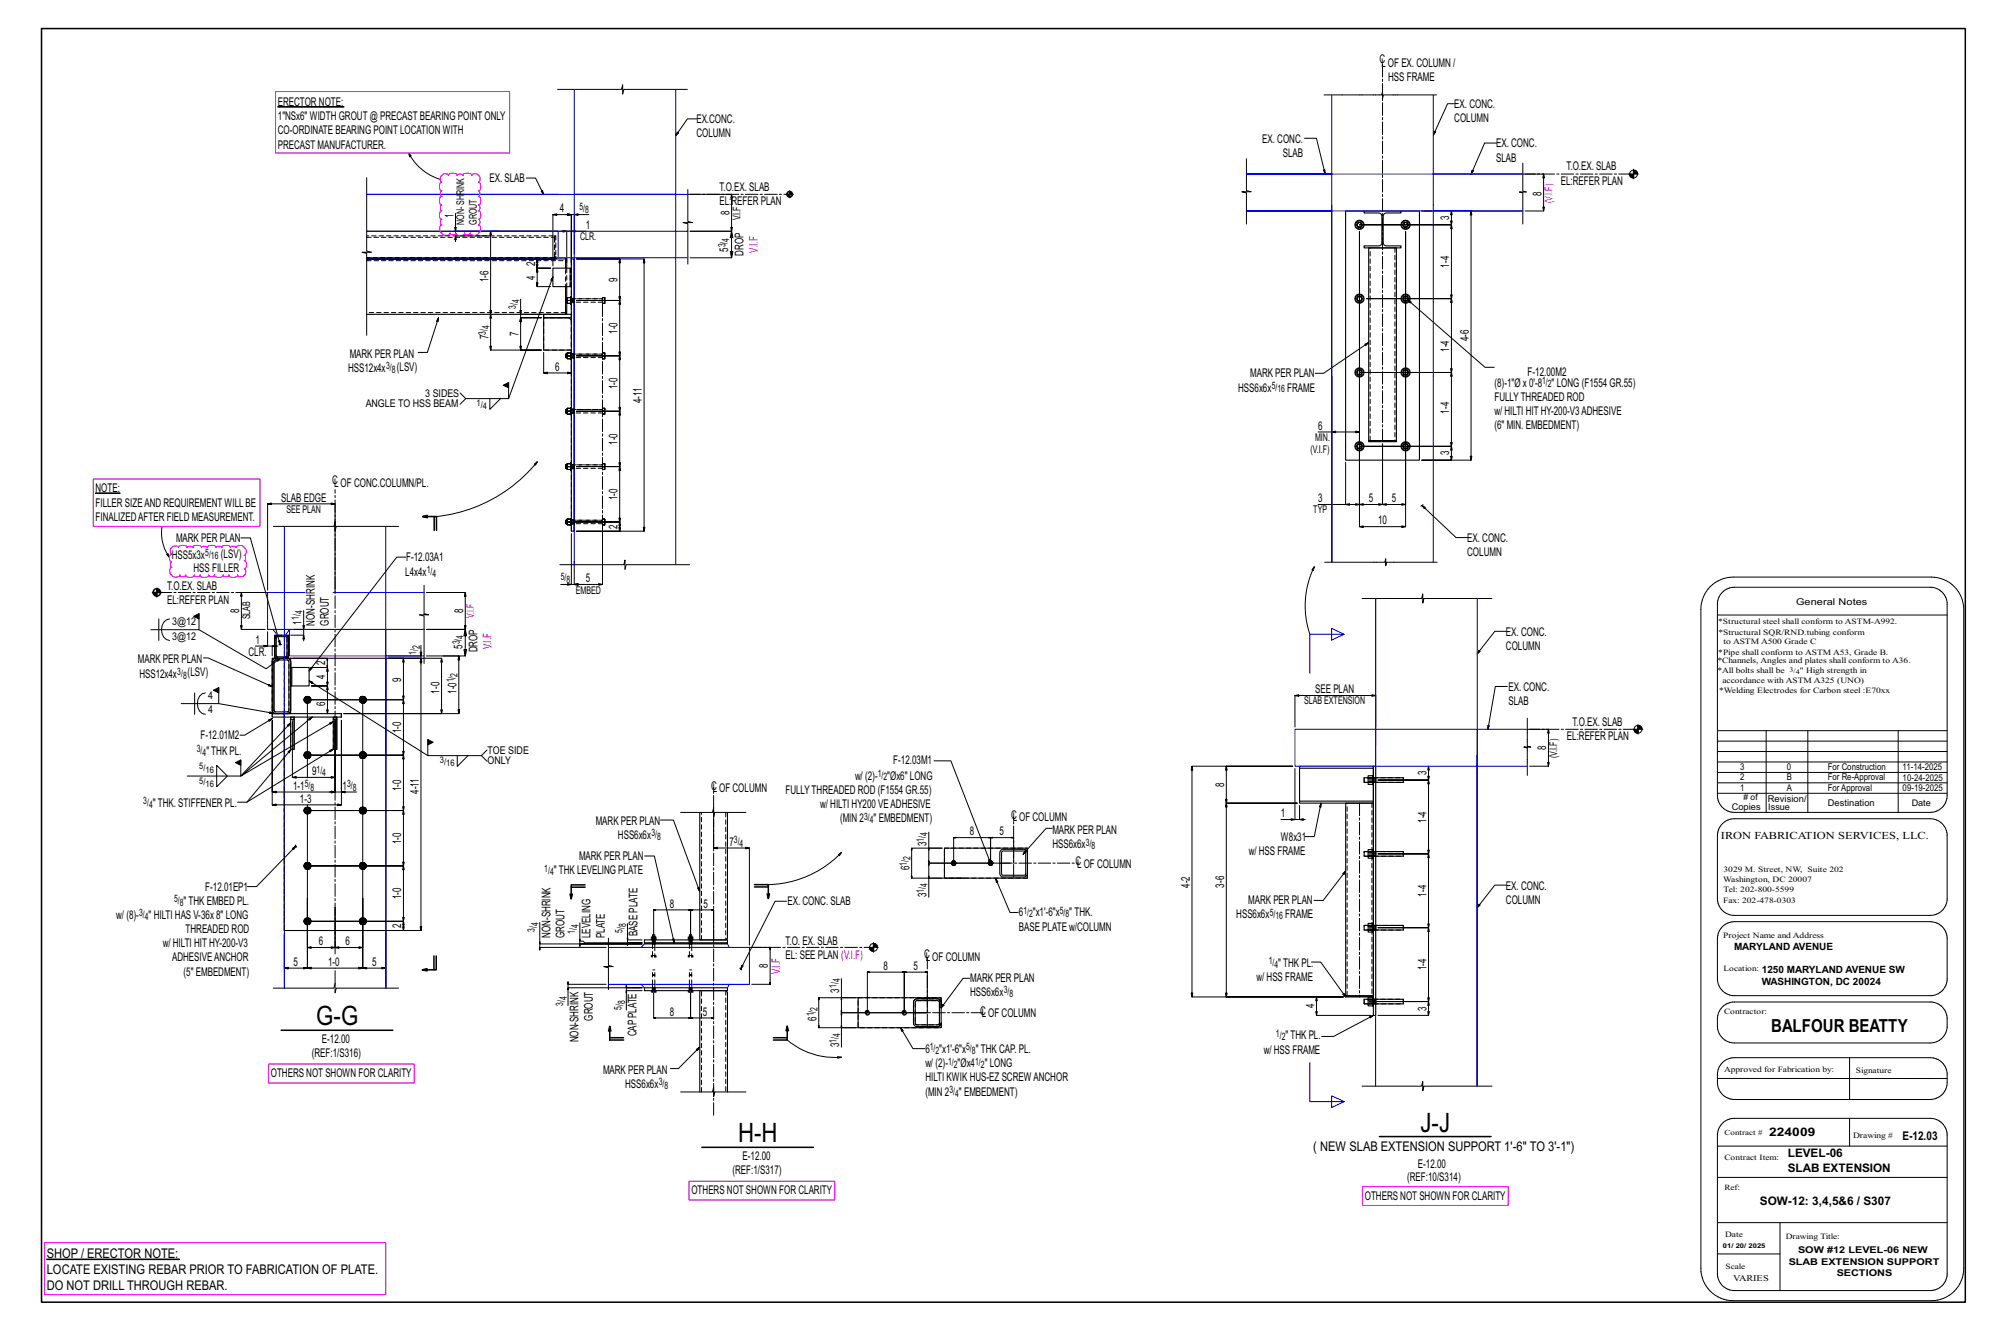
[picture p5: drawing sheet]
<svg xmlns="http://www.w3.org/2000/svg" width="914mm" height="610mm" viewBox="0 0 914 610" stroke-linecap="round" stroke-linejoin="round" font-family="sans-serif">
<defs><g id="words">
<g font-size="12.2">
<text x="145" y="470">G-G</text>
<text x="652" y="519">J-J</text>
<text x="339" y="524">H-H</text>
</g>
<text font-size="8.3" x="813" y="473">BALFOUR BEATTY</text>
<g font-size="6.1">
<text x="602" y="528">( NEW SLAB EXTENSION SUPPORT 1'-6&quot; TO 3'-1&quot;)</text>
<text x="21" y="577">SHOP / ERECTOR NOTE:</text>
<text x="21" y="584">LOCATE EXISTING REBAR PRIOR TO FABRICATION OF PLATE.</text>
<text x="21" y="592">DO NOT DRILL THROUGH REBAR.</text>
</g>
<g font-size="5.5">
<text x="633" y="29">C</text>
<text x="634" y="31">L</text>
<text x="637" y="31">OF EX. COLUMN /</text>
<text x="637" y="37">HSS FRAME</text>
<text x="127" y="49">ERECTOR NOTE:</text>
<text x="667" y="50">EX. CONC.</text>
<text x="127" y="55">1&quot;NSx6&quot; WIDTH GROUT @ PRECAST BEARING POINT ONLY</text>
<text x="320" y="57">EX.CONC.</text>
<text x="667" y="56">COLUMN</text>
<text x="127" y="62">CO-ORDINATE BEARING POINT LOCATION WITH</text>
<text x="320" y="63">COLUMN</text>
<text x="579" y="65">EX. CONC.</text>
<text x="127" y="68">PRECAST MANUFACTURER.</text>
<text x="589" y="72">SLAB</text>
<text x="686" y="68">EX. CONC.</text>
<text x="686" y="74">SLAB</text>
<text x="225" y="84">EX. SLAB</text>
<text x="719" y="78">T.O.EX. SLAB</text>
<text x="330" y="88">T.O.EX. SLAB</text>
<text x="707" y="90" transform="rotate(-90 707 90)">8</text>
<text x="716" y="85">EL:REFER PLAN</text>
<text x="330" y="94">EL:REFER PLAN</text>
<text x="208" y="100" transform="rotate(-90 208 100)">1</text>
<text x="257" y="97">4</text>
<text x="335" y="99" transform="rotate(-90 335 99)">8</text>
<text x="665" y="101" transform="rotate(-90 665 101)">3</text>
<text x="269" y="105">1</text>
<text x="334" y="116" transform="rotate(-90 334 116)">5</text>
<text x="341" y="117" transform="rotate(-90 341 117)">DROP</text>
<text x="245" y="122" transform="rotate(-90 245 122)">2</text>
<text x="665" y="123" transform="rotate(-90 665 123)">1-4</text>
<text x="224" y="129" transform="rotate(-90 224 129)">1-6</text>
<text x="245" y="128" transform="rotate(-90 245 128)">4</text>
<text x="283" y="129" transform="rotate(-90 283 129)">9</text>
<text x="224" y="156" transform="rotate(-90 224 156)">7</text>
<text x="238" y="154" transform="rotate(-90 238 154)">7</text>
<text x="283" y="153" transform="rotate(-90 283 153)">1-0</text>
<text x="665" y="161" transform="rotate(-90 665 161)">1-4</text>
<text x="674" y="157" transform="rotate(-90 674 157)">4-6</text>
<text x="160" y="164">MARK PER PLAN</text>
<text x="160" y="170">HSS12x4x</text>
<text x="182" y="170">(LSV)</text>
<text x="255" y="170">6</text>
<text x="574" y="173">MARK PER PLAN</text>
<text x="701" y="172">F-12.00M2</text>
<text x="283" y="179" transform="rotate(-90 283 179)">1-0</text>
<text x="568" y="180">HSS6x6x</text>
<text x="591" y="180">FRAME</text>
<text x="686" y="177">(8)-1&quot;Ø x 0'-8</text>
<text x="712" y="177">&quot; LONG (F1554 GR.55)</text>
<text x="295" y="185" transform="rotate(-90 295 185)">4-11</text>
<text x="686" y="184">FULLYTHREADED ROD</text>
<text x="665" y="190" transform="rotate(-90 665 190)">1-4</text>
<text x="686" y="190">w/ HILTI HIT HY-200-V3ADHESIVE</text>
<text x="605" y="197">6</text>
<text x="686" y="197">(6&quot; MIN. EMBEDMENT)</text>
<text x="283" y="204" transform="rotate(-90 283 204)">1-0</text>
<text x="665" y="209" transform="rotate(-90 665 209)">3</text>
<text x="44" y="226">NOTE:</text>
<text x="152" y="222">C</text>
<text x="153" y="224">LOF CONC.COLUMN/PL.</text>
<text x="44" y="232">FILLER SIZEAND REQUIREMENT WILLBE</text>
<text x="129" y="230">SLAB EDGE</text>
<text x="283" y="229" transform="rotate(-90 283 229)">1-0</text>
<text x="605" y="230">3</text>
<text x="628" y="230">5</text>
<text x="639" y="230">5</text>
<text x="44" y="239">FINALIZEDAFTER FIELD MEASUREMENT.</text>
<text x="283" y="243" transform="rotate(-90 283 243)">2</text>
<text x="632" y="241">10</text>
<text x="81" y="249">MARK PER PLAN</text>
<text x="673" y="249">EX. CONC.</text>
<text x="79" y="256">HSS5x3x</text>
<text x="101" y="256">(LSV)</text>
<text x="186" y="257">F-12.03A1</text>
<text x="673" y="255">COLUMN</text>
<text x="89" y="262">HSS FILLER</text>
<text x="186" y="264">L4x4x</text>
<text x="269" y="267">5</text>
<text x="77" y="271">T.O.EX. SLAB</text>
<text x="77" y="277">EL:REFER PLAN</text>
<text x="110" y="281" transform="rotate(-90 110 281)">8</text>
<text x="212" y="281" transform="rotate(-90 212 281)">8</text>
<text x="138" y="286" transform="rotate(-90 138 286)">1</text>
<text x="144" y="287" transform="rotate(-90 144 287)">NON-SHRINK</text>
<text x="151" y="287" transform="rotate(-90 151 287)">GROUT</text>
<text x="691" y="292">EX. CONC.</text>
<text x="117" y="295">1</text>
<text x="212" y="298" transform="rotate(-90 212 298)">5</text>
<text x="219" y="299" transform="rotate(-90 219 299)">DROP</text>
<text x="691" y="298">COLUMN</text>
<text x="63" y="304">MARK PER PLAN</text>
<text x="114" y="301">CLR.</text>
<text x="149" y="305" transform="rotate(-90 149 305)">2</text>
<text x="64" y="311">HSS12x4x</text>
<text x="86" y="310">(LSV)</text>
<text x="149" y="312" transform="rotate(-90 149 312)">4</text>
<text x="184" y="313" transform="rotate(-90 184 313)">9</text>
<text x="692" y="317">EX. CONC.</text>
<text x="149" y="324" transform="rotate(-90 149 324)">6</text>
<text x="202" y="318" transform="rotate(-90 202 318)">1-0</text>
<text x="210" y="318" transform="rotate(-90 210 318)">1-0</text>
<text x="603" y="318">SEE PLAN</text>
<text x="692" y="323">SLAB</text>
<text x="721" y="333">T.O.EX. SLAB</text>
<text x="92" y="339">F-12.01M2</text>
<text x="184" y="336" transform="rotate(-90 184 336)">1-0</text>
<text x="719" y="339">EL:REFER PLAN</text>
<text x="95" y="346">&quot; THK PL.</text>
<text x="709" y="344" transform="rotate(-90 709 344)">8</text>
<text x="410" y="351">F-12.03M1</text>
<text x="143" y="356">9</text>
<text x="392" y="358">w/ (2)-</text>
<text x="407" y="358">&quot;Øx6&quot; LONG</text>
<text x="654" y="356" transform="rotate(-90 654 356)">3</text>
<text x="134" y="362">1-1</text>
<text x="157" y="362">1</text>
<text x="184" y="363" transform="rotate(-90 184 363)">1-0</text>
<text x="192" y="364" transform="rotate(-90 192 364)">4-11</text>
<text x="326" y="362">CL</text>
<text x="330" y="363">OF COLUMN</text>
<text x="360" y="364">FULLYTHREADED ROD (F1554 GR.55)</text>
<text x="562" y="361" transform="rotate(-90 562 361)">8</text>
<text x="70" y="370">&quot; THK. STIFFENER PL.</text>
<text x="138" y="368">1-3</text>
<text x="376" y="371">w/ HILTI HY200 VEADHESIVE</text>
<text x="385" y="377">(MIN 2</text>
<text x="401" y="377">&quot; EMBEDMENT)</text>
<text x="464" y="376">CL</text>
<text x="468" y="377">OF COLUMN</text>
<text x="588" y="375">1</text>
<text x="654" y="377" transform="rotate(-90 654 377)">1-4</text>
<text x="273" y="378">MARK PER PLAN</text>
<text x="445" y="383">8</text>
<text x="459" y="383">5</text>
<text x="483" y="383">MARK PER PLAN</text>
<text x="184" y="387" transform="rotate(-90 184 387)">1-0</text>
<text x="284" y="385">HSS6x6x</text>
<text x="335" y="388">7</text>
<text x="425" y="388" transform="rotate(-90 425 388)">3</text>
<text x="483" y="389">HSS6x6x</text>
<text x="588" y="386">W8x31</text>
<text x="266" y="395">MARK PER PLAN</text>
<text x="573" y="392">w/ HSS FRAME</text>
<text x="254" y="401">&quot; THK LEVELING PLATE</text>
<text x="417" y="399" transform="rotate(-90 417 399)">6</text>
<text x="494" y="397">CLOF COLUMN</text>
<text x="546" y="407" transform="rotate(-90 546 407)">4-2</text>
<text x="562" y="407" transform="rotate(-90 562 407)">3-6</text>
<text x="94" y="409">F-12.01EP1</text>
<text x="184" y="413" transform="rotate(-90 184 413)">1-0</text>
<text x="425" y="412" transform="rotate(-90 425 412)">3</text>
<text x="654" y="411" transform="rotate(-90 654 411)">1-4</text>
<text x="691" y="408">EX. CONC.</text>
<text x="84" y="415">&quot; THK EMBED PL.</text>
<text x="307" y="416">8</text>
<text x="323" y="416">5</text>
<text x="361" y="415">EX. CONC. SLAB</text>
<text x="573" y="415">MARK PER PLAN</text>
<text x="691" y="415">COLUMN</text>
<text x="53" y="421">w/ (8)-</text>
<text x="68" y="421">&quot; HILTI HAS V-36x 8&quot; LONG</text>
<text x="184" y="426" transform="rotate(-90 184 426)">2</text>
<text x="467" y="420">6</text>
<text x="474" y="420">&quot;x1'-6&quot;x</text>
<text x="491" y="420">&quot; THK.</text>
<text x="567" y="421">HSS6x6x</text>
<text x="590" y="421">FRAME</text>
<text x="85" y="428">THREADED ROD</text>
<text x="252" y="430" transform="rotate(-90 252 430)">NON-SHRINK</text>
<text x="259" y="430" transform="rotate(-90 259 430)">GROUT</text>
<text x="271" y="430" transform="rotate(-90 271 430)">LEVELING</text>
<text x="278" y="430" transform="rotate(-90 278 430)">PLATE</text>
<text x="292" y="429" transform="rotate(-90 292 429)">BASE PLATE</text>
<text x="467" y="427">BASE PLATE w/COLUMN</text>
<text x="75" y="435">w/ HILTI HIT HY-200-V3</text>
<text x="146" y="434">6</text>
<text x="159" y="434">6</text>
<text x="360" y="433">T.O. EX. SLAB</text>
<text x="79" y="441">ADHESIVEANCHOR</text>
<text x="135" y="443">5</text>
<text x="151" y="443">1-0</text>
<text x="171" y="443">5</text>
<text x="360" y="440">EL: SEE PLAN (V.I.F)</text>
<text x="424" y="440">CL</text>
<text x="428" y="441">OF COLUMN</text>
<text x="586" y="444">&quot; THK PL.</text>
<text x="84" y="448">(5&quot; EMBEDMENT)</text>
<text x="352" y="444" transform="rotate(-90 352 444)">8</text>
<text x="405" y="445">8</text>
<text x="419" y="445">5</text>
<text x="654" y="445" transform="rotate(-90 654 445)">1-4</text>
<text x="385" y="455" transform="rotate(-90 385 455)">3</text>
<text x="445" y="450">MARK PER PLAN</text>
<text x="576" y="450">w/ HSS FRAME</text>
<text x="445" y="457">HSS6x6x</text>
<text x="307" y="466">8</text>
<text x="323" y="466">5</text>
<text x="450" y="465">CLOF COLUMN</text>
<text x="603" y="463" transform="rotate(-90 603 463)">4</text>
<text x="654" y="464" transform="rotate(-90 654 464)">3</text>
<text x="272" y="468" transform="rotate(-90 272 468)">GROUT</text>
<text x="375" y="468" transform="rotate(-90 375 468)">6</text>
<text x="148" y="478">E-12.00</text>
<text x="265" y="478" transform="rotate(-90 265 478)">NON-SHRINK</text>
<text x="292" y="475" transform="rotate(-90 292 475)">CAPPLATE</text>
<text x="590" y="477">&quot; THK PL.</text>
<text x="143" y="485">(REF:1/S316)</text>
<text x="385" y="480" transform="rotate(-90 385 480)">3</text>
<text x="425" y="483">6</text>
<text x="431" y="483">&quot;x1'-6&quot;x</text>
<text x="448" y="483">&quot; THK CAP. PL.</text>
<text x="580" y="483">w/ HSS FRAME</text>
<text x="425" y="490">w/ (2)-</text>
<text x="439" y="490">&quot;Øx4</text>
<text x="452" y="490">&quot; LONG</text>
<text x="124" y="494">OTHERS NOT SHOWN FOR CLARITY</text>
<text x="277" y="493">MARK PER PLAN</text>
<text x="425" y="496">HILTI KWIK HUS-EZ SCREW ANCHOR</text>
<text x="287" y="499">HSS6x6x</text>
<text x="425" y="503">(MIN 2</text>
<text x="440" y="503">&quot; EMBEDMENT)</text>
<text x="873" y="523">E-12.03</text>
<text x="341" y="532">E-12.00</text>
<text x="336" y="539">(REF:1/S317)</text>
<text x="651" y="536">E-12.00</text>
<text x="646" y="542">(REF:10/S314)</text>
<text x="317" y="548">OTHERS NOT SHOWN FOR CLARITY</text>
<text x="626" y="550">OTHERS NOT SHOWN FOR CLARITY</text>
</g>
<g font-size="5.5" fill="#f0f">
<text x="348" y="116" transform="rotate(-90 348 116)">V.I.F</text>
<text x="226" y="298" transform="rotate(-90 226 298)">V.I.F</text>
<text x="358" y="447" transform="rotate(-90 358 447)">V.I.F</text>
</g>
<g font-size="5.4">
<text x="812" y="521">224009</text>
<text x="820" y="531">LEVEL-06</text>
<text x="820" y="537">SLAB EXTENSION</text>
<text x="807" y="553">SOW-12: 3,4,5&amp;6 / S307</text>
</g>
<g font-size="4.9" fill="#f0f">
<text x="712" y="93" transform="rotate(-90 712 93)">(V.I.F)</text>
<text x="218" y="284" transform="rotate(-90 218 284)">V.I.F</text>
</g>
<g font-size="4.9">
<text x="340" y="101" transform="rotate(-90 340 101)">V.I.F</text>
<text x="213" y="103" transform="rotate(-90 213 103)">NON- SHRINK</text>
<text x="219" y="103" transform="rotate(-90 219 103)">GROUT</text>
<text x="266" y="110">CLR.</text>
<text x="195" y="182">3 SIDES</text>
<text x="168" y="187">ANGLE TO HSS BEAM</text>
<text x="603" y="202">MIN.</text>
<text x="601" y="208">(V.I.F)</text>
<text x="131" y="235">SEE PLAN</text>
<text x="603" y="235">TYP</text>
<text x="264" y="273">EMBED</text>
<text x="79" y="287">3@12</text>
<text x="115" y="284" transform="rotate(-90 115 284)">SLAB</text>
<text x="79" y="293">3@12</text>
<text x="95" y="321">4</text>
<text x="598" y="323">SLAB EXTENSION</text>
<text x="95" y="327">4</text>
<text x="224" y="346">TOE SIDE</text>
<text x="714" y="348" transform="rotate(-90 714 348)">(V.I.F)</text>
<text x="224" y="351">ONLY</text>
<text x="790" y="385">IRON FABRICATION SERVICES, LLC.</text>
</g>
<g font-size="4.7">
<text x="266" y="96">5/</text>
<text x="268" y="98">8</text>
<text x="333" y="114" transform="rotate(-90 333 114)">3/</text>
<text x="335" y="111" transform="rotate(-90 335 111)">4</text>
<text x="237" y="142" transform="rotate(-90 237 142)">3/</text>
<text x="238" y="139" transform="rotate(-90 238 139)">4</text>
<text x="223" y="154" transform="rotate(-90 223 154)">3/</text>
<text x="225" y="151" transform="rotate(-90 225 151)">4</text>
<text x="177" y="169">3/</text>
<text x="180" y="171">8</text>
<text x="583" y="178">5/</text>
<text x="708" y="176">1/</text>
<text x="710" y="178">2</text>
<text x="586" y="180">16</text>
<text x="94" y="255">5/</text>
<text x="97" y="257">16</text>
<text x="196" y="263">1/</text>
<text x="198" y="264">4</text>
<text x="257" y="266">5/</text>
<text x="260" y="268">8</text>
<text x="139" y="282" transform="rotate(-90 139 282)">4</text>
<text x="137" y="284" transform="rotate(-90 137 284)">1/</text>
<text x="213" y="293" transform="rotate(-90 213 293)">4</text>
<text x="193" y="298" transform="rotate(-90 193 298)">2</text>
<text x="211" y="296" transform="rotate(-90 211 296)">3/</text>
<text x="191" y="300" transform="rotate(-90 191 300)">1/</text>
<text x="81" y="310">3/</text>
<text x="84" y="311">8</text>
<text x="210" y="310" transform="rotate(-90 210 310)">2</text>
<text x="208" y="313" transform="rotate(-90 208 313)">1/</text>
<text x="90" y="345">3/</text>
<text x="93" y="347">4</text>
<text x="145" y="354">1/</text>
<text x="148" y="356">4</text>
<text x="403" y="356">1/</text>
<text x="405" y="358">2</text>
<text x="140" y="361">5/</text>
<text x="142" y="363">8</text>
<text x="159" y="361">3/</text>
<text x="162" y="363">8</text>
<text x="66" y="369">3/</text>
<text x="68" y="371">4</text>
<text x="396" y="376">3/</text>
<text x="399" y="378">4</text>
<text x="299" y="383">3/</text>
<text x="426" y="383" transform="rotate(-90 426 383)">4</text>
<text x="302" y="385">8</text>
<text x="337" y="387">3/</text>
<text x="339" y="388">4</text>
<text x="424" y="386" transform="rotate(-90 424 386)">1/</text>
<text x="498" y="388">3/</text>
<text x="501" y="389">8</text>
<text x="418" y="394" transform="rotate(-90 418 394)">2</text>
<text x="250" y="400">1/</text>
<text x="252" y="402">4</text>
<text x="416" y="397" transform="rotate(-90 416 397)">1/</text>
<text x="426" y="407" transform="rotate(-90 426 407)">4</text>
<text x="80" y="414">5/</text>
<text x="424" y="410" transform="rotate(-90 424 410)">1/</text>
<text x="82" y="415">8</text>
<text x="470" y="419">1/</text>
<text x="486" y="419">5/</text>
<text x="64" y="420">3/</text>
<text x="66" y="422">4</text>
<text x="247" y="425" transform="rotate(-90 247 425)">4</text>
<text x="265" y="426" transform="rotate(-90 265 426)">4</text>
<text x="287" y="425" transform="rotate(-90 287 425)">8</text>
<text x="472" y="421">2</text>
<text x="489" y="421">8</text>
<text x="583" y="420">5/</text>
<text x="585" y="422">16</text>
<text x="245" y="428" transform="rotate(-90 245 428)">3/</text>
<text x="264" y="428" transform="rotate(-90 264 428)">1/</text>
<text x="286" y="428" transform="rotate(-90 286 428)">5/</text>
<text x="582" y="442">1/</text>
<text x="585" y="444">4</text>
<text x="384" y="453" transform="rotate(-90 384 453)">1/</text>
<text x="385" y="451" transform="rotate(-90 385 451)">4</text>
<text x="461" y="456">3/</text>
<text x="258" y="461" transform="rotate(-90 258 461)">3/</text>
<text x="260" y="459" transform="rotate(-90 260 459)">4</text>
<text x="287" y="461" transform="rotate(-90 287 461)">8</text>
<text x="463" y="457">8</text>
<text x="285" y="463" transform="rotate(-90 285 463)">5/</text>
<text x="373" y="466" transform="rotate(-90 373 466)">1/</text>
<text x="375" y="464" transform="rotate(-90 375 464)">2</text>
<text x="384" y="478" transform="rotate(-90 384 478)">1/</text>
<text x="385" y="476" transform="rotate(-90 385 476)">4</text>
<text x="585" y="476">1/</text>
<text x="588" y="477">2</text>
<text x="427" y="482">1/</text>
<text x="429" y="483">2</text>
<text x="443" y="482">5/</text>
<text x="446" y="483">8</text>
<text x="435" y="488">1/</text>
<text x="438" y="490">2</text>
<text x="447" y="488">1/</text>
<text x="450" y="490">2</text>
<text x="302" y="498">3/</text>
<text x="305" y="499">8</text>
<text x="436" y="501">3/</text>
<text x="438" y="503">4</text>
</g>
<g font-size="4.6">
<text x="796" y="436">MARYLAND AVENUE</text>
<text x="808" y="446">1250 MARYLAND AVENUE SW</text>
<text x="808" y="452">WASHINGTON, DC 20024</text>
</g>
<g font-size="4.3">
<text x="824" y="278">General Notes</text>
<text x="798" y="353">3</text>
<text x="820" y="353">0</text>
<text x="839" y="353">For Construction</text>
<text x="873" y="353">11-14-2025</text>
<text x="798" y="358">2</text>
<text x="820" y="358">B</text>
<text x="839" y="358">For Re-Approval</text>
<text x="873" y="358">10-24-2025</text>
<text x="798" y="363">1</text>
<text x="820" y="363">A</text>
<text x="839" y="363">For Approval</text>
<text x="873" y="363">09-19-2025</text>
<text x="795" y="372">Copies</text>
<text x="811" y="368">Revision/</text>
<text x="839" y="370">Destination</text>
<text x="825" y="575">SOW #12 LEVEL-06 NEW</text>
<text x="821" y="580">SLAB EXTENSION SUPPORT</text>
<text x="843" y="585">SECTIONS</text>
</g>
<g font-size="4.2">
<text x="219" y="186">1/</text>
<text x="222" y="188">4</text>
<text x="91" y="353">5/</text>
<text x="202" y="350">3/</text>
<text x="205" y="351">16</text>
<text x="91" y="359">5/</text>
<text x="94" y="354">16</text>
<text x="94" y="361">16</text>
<text x="811" y="371">Issue</text>
<text x="877" y="370">Date</text>
</g>
<text font-size="4" x="795" y="588">VARIES</text>
<text font-size="3.9" x="800" y="367"># of</text>
<g font-size="3.7">
<text x="788" y="286">*Structural steel shall conform to ASTM-A992.</text>
<text x="788" y="291">*Structural SQR/RND.tubing conform</text>
<text x="791" y="296">to ASTM A500 Grade C</text>
<text x="788" y="304">*Channels, Angles and plates shall conform to A36.</text>
<text x="788" y="300">*Pipe shall conform to ASTM A53, Grade B.</text>
<text x="788" y="309">*All bolts shall be</text>
<text x="826" y="309">&quot; High strength in</text>
<text x="790" y="313">accordance with ASTM A325 (UNO)</text>
<text x="789" y="318">*Welding Electrodes for Carbon steel :E70xx</text>
<text x="791" y="400">3029 M. Street, NW, Suite 202</text>
<text x="791" y="405">Washington, DC 20007</text>
<text x="791" y="409">Tel: 202-800-5599</text>
<text x="791" y="414">Fax: 202-478-0303</text>
<text x="791" y="430">Project Name and Address</text>
<text x="791" y="446">Location:</text>
<text x="791" y="465">Contractor:</text>
<text x="791" y="492">Approved for Fabrication by:</text>
<text x="852" y="492">Signature</text>
<text x="850" y="522">Drawing #</text>
<text x="791" y="532">Contract Item:</text>
<text x="791" y="567">Date</text>
<text x="819" y="568">Drawing Title:</text>
<text x="792" y="582">Scale</text>
</g>
<text font-size="3.6" x="791" y="546">Ref:</text>
<text font-size="3.5" x="791" y="521">Contract #</text>
<g font-size="3.2">
<text x="821" y="308">3/</text>
<text x="824" y="309">4</text>
</g>
<text font-size="3" x="791" y="572">01/ 20/ 2025</text>
</g></defs>
<path d="M127 49h31zM44 226h11zM21 578h61z" fill="#000" stroke="#000" stroke-width=".5"/>
<g fill="none" stroke="#000" stroke-width=".46">
<path d="M256 41h29l1-2v4v-2h29M320 55h-5l-5 7M607 44h27v-2v3l1-1h24M667 48h-3l-6 14M187 70l2 2h-1zM187 70a25 25 0 0 0 15 12M572 73v14l2 1h-4h2v15M599 63h5l4 17M687 66h-6l-6 14M699 75v13h1h-3h2v15M700 80h8v2h1l-1-2v17v-2h1l-1 2h-8M747 80h5"/>
<path d="M749 78v4M168 82v33l2 1h-4h2v38M209 98v8h53M241 82h5l3 7M260 98h3M260 98h2l-2 1zM262 98v22v-22h-8h1v1l-1-1v24M263 98h2v1zM270 98h-7v19M316 87v15h2h-5l3 1v18M317 89h19v17l-1-2h1v2h-19h19l-1 3h1v-3v12l-1-3h1v3h-19M361 89l1 1"/>
<path d="M362 89v1M362 89h.1M362 89h1M362 88l2 1M362 88l1 1M363 88l1 1M652 97h23v2v-2v114v-2v2h-23h14v-6v1v-1h-42h42v-34v2v-2h-42h42v-34v2v-2h-39h39v-34v2v-2h-42h42v-6v2v-2h-13M209 104v2zM209 108v2zM209 106v5M209 108h16M229 106h-4v2v-2v55v-2v2h23h-9v-15v2h-1l1-2h9h-9"/>
<path d="M253 119h-7v2h1l-1-2v4v-2h1l-1 2h7h-7v8v-1h1l-1 1h7M257 106h5M258 106h2h-2zM260 106v14M262 106h2zM265 119h31v125l-1-2h1v2h-31h19v-5l1 2h-1v-2h-21h21l1-1h-1v1v-25l1 2h-1v-2h-19h19v-25l1 1h-1v-1h-19h19v-26l1 2h-1v-2h-19h19v-25l1 2h-1v-2h-19h19v-19l1 2h-1v-2zM271 106h-9v14M624 106v125l1 1v-1h-1h10l-1 1v-1h1v-27v27h11l-2 1v-1h2v-125v136l-2-1v1h2h-21l1-1v1h-1zM239 137v7h9M254 127l-21 56M260 137h.1M260 137h-1v2h1"/>
<path d="M260 138h2M262 139h.1M262 137h.1M262 136v3zM262 137h-2v2h2M262 139v-1v1M262 136v1M262 137v1M263 137v2M646 138l35 30h5M201 146l-5 16h-4M238 142h1v2z"/>
<path d="M239 146v2h-1zM239 144v4M628 157l-21 14h-4M233 175v8h-19l-3-3M249 162v9h2h-2h13h-2h2v-9M260 162h.1M260 162h-1v2h1M260 163h2M262 165h.1M262 162h.1M262 162v3zM262 162h-2v3h2"/>
<path d="M262 164v1M262 163v-1v1M262 163v1M263 162v2M214 183l-3 2M225 183v5l5-5M260 188h.1M260 188h-1v1h1M260 189h2M262 190h.1M262 187h.1M262 187v3z"/>
<path d="M262 187h-2v3h2M262 190v-1v1M262 188v-1v1M262 188v1M263 188v1M605 198h19l-2 1v-1h2v5M245 213l2-1-1 1zM247 212a69 69 0 0 1-47 25M260 213h.1M260 213h-1v2h1M260 214h2M262 215h.1"/>
<path d="M262 213h.1M262 212v4zM262 213h-2v2h2M262 215v1M262 212v1M262 213v2M263 213v2M617 212v19h-12M624 207v24h-7M260 239h.1M260 239h-1v1h1M260 239h2"/>
<path d="M262 238h.1M262 238v3zM262 238h-2v3h2M262 239v-1v1M262 239v1M263 239v1M276 239v29h-13M617 231h2v1zM652 232l16 15h5M652 232h.1M653 232h-1M74 241a19 19 0 0 0 4 15"/>
<path d="M76 254h1l1 2zM111 247h4l14 49M125 241h28l1-2v5v-3h29M186 256h-4l-40 52M257 259h29l1-2v4v-2h29M262 241h.1M262 241v-1v1M262 245v23h-5M263 257v11zM603 260v2l-1-1zM603 260a41 41 0 0 0-2 31M608 258h27l1-2v3v-1h23"/>
<path d="M70 272l2 1M71 272l1 1M72 272h.1M72 271l1 1M72 271v1M72 270l2 2M72 270l2 1M122 272h-11l-1 2h1v-2v17l-1-2h1v2h11M123 271v-40h31h-2h2v41M195 268v13l2 1h-5l3 1v21M196 272h17v17v-2h1l-1 2h-17h17v3h1l-1-3v12v-3h1l-1 3h-10M260 268h2h-2z"/>
<path d="M262 268h4M263 268h2zM625 275h27l1-3v5v-2h32M785 269a15 15 0 0 1 10-4h91a15 15 0 0 1 15 15v302a15 15 0 0 1-15 15h-91a15 15 0 0 1-15-15v-302a15 15 0 0 1 5-11zM790 272l3-2 3-1h90a8 8 0 0 1 7 7v89a8 8 0 0 1-7 8h-90a8 8 0 0 1-8-8v-88a8 8 0 0 1 2-5zM73 284v10M78 284a5 5 0 0 0-4 5 5 5 0 0 0 4 5M91 281v8h-22M91 289l31 18 7-5M121 296h2l-2 1zM123 290v6h-6M123 296h5"/>
<path d="M125 296h2v1zM125 296v5M128 296h1M129 296h.1M133 291h6M139 287h1l-1 2zM139 291l1 2h-1zM139 280v9h-4M139 289v5M193 299h1l-1 2zM193 296v5h-15M691 290h-5l-8 10"/>
<path d="M788 282h105M89 318v10M93 302h2l30 13M94 318a5 5 0 0 0-3 5 5 5 0 0 0 3 5M100 315v8h-17M134 302h16v4v-1v1h-7h7v9v-2h1l-1 2h-7h7v12v-1h1l-1 1M142 320l1 1-1-1h-2l-1 1 1 1h2l1-1-1 1M142 312l54 35M167 320l1 1-1-1h-1l-1 1 1 1h1l1-1-1 1M177 302h16v2h1l-1-2v125v-2h1l-1 2h-16M193 302l1 2h-1zM193 302h-15h7v19v-2v2h-44"/>
<path d="M193 301v4M196 301h15v26l-1-1h1v1h-53h45v-25v2h-1l1-2h-25M692 315h-6l-3 20M100 323l25 4M125 330l-13 7h-2M133 332l-23 24M134 331v26h2v-1l-2 1h20h-2v-1l2 1v-26M141 321v36M141 321h44v25v-1v1h-44h44v26v-2v2h-44h44v25v-2v2h-44h44v26v-2v2h-44h44v4v-2v2h-7M143 329l-33 27 43-25M166 321v114h-12l1-1v1h-1v-19v19h-13l2-1v1h-2v-66M196 339v8h25l2-3"/>
<path d="M594 333v-14h2h-2h37h-2h2v14M701 329v13l1 1h-3h2v13M702 335h8v1h1l-1-1v16v-1h1l-1 1h-8M749 335h5M752 332v5M788 335h105M788 340h105M810 335v38M829 335v38M871 335v38M99 351l5 5-5 5zM110 349v7h-24"/>
<path d="M134 344l-21 24M142 345l1 1-1-1h-2l-1 1 1 2h2l1-2-1 2M153 344l-40 24h-4M167 345l1 1-1-1h-1l-1 1 1 2h1l1-2-1 2M210 347v5l5-5M221 347l2 2M429 349h7l18 47h-28v-7M547 351v2v-2h46h-30v17l-1-1h1v1h32h-32v89l-1-1h1v1h53h-69zM594 353v23h-6M655 351v7v-2h1l-1 2h-23h23v34v-2h1l-1 2h-23h23v34v-2h1l-1 2h-23h23v33v-1h1l-1 1h-25h25v7v-2h1l-1 2h-23M788 350h105M788 359h105"/>
<path d="M788 345h105M788 354h105M142 370l1 2-1-2h-2l-1 2 1 1h2l1-1-1 1M151 363h6M152 363h2l-2 1zM154 363v-32v32h-2v1l2-1h-29h2v1l-2-1v-32v38h32l-2 1v-1h2v-38v32h7M157 363h1v1zM167 370l1 2-1-2h-1l-1 2 1 1h1l1-1-1 1M303 376h6l12 33M312 373h15v-2v4l1-2h14M327 376v13h17h-2h2v45M483 380h-3l-11 12"/>
<path d="M592 376h2h-2zM594 376h5M596 376h2zM596 369v7M606 368l-3 16h-4M788 364h105M790 378l2-2h4h90a8 8 0 0 1 7 7v30l-1 3a8 8 0 0 1-6 4h-90a8 8 0 0 1-8-8v-29l1-3zM135 388h1M136 388l-18 19h-5M136 388v1M142 396l1 1-1-1h-2l-1 1 1 2h2l1-2-1 2M167 396l1 1-1-1h-1l-1 1 1 2h1l1-2-1 2"/>
<path d="M296 393h4l9 39M385 392l1-1-1 2zM386 391a48 48 0 0 1-33 15M426 389v1zM426 382v7h6h-14v14v-1v1h14M436 396l1 1h1M437 395h1l1 1-1 1h-1l-1-1zM438 396v-12h16v12v-12h11h-1h1v12M438 395h-1l-1 1M438 395l1 1M439 396l-1 1M453 396a1.1 1.1 0 0 0 1 1 1.1 1.1 0 0 0 2-1"/>
<path d="M453 396a1.1 1.1 0 0 1 1-1 1.1 1.1 0 0 1 2 1M453 394h1v2zM454 395h1l1 1-1 1h-1l-1-1zM463 396h-37v7M617 400l-10 13h-4M361 413h-5l-16 31M426 402v1zM442 403h-16v9M457 403l6 16h4M691 406h-5l-8 10M142 421l1 2-1-2h-2l-1 2 1 1h2l1-1-1 1M167 421l1 2-1-2h-1l-1 2 1 1h1l1-1-1 1"/>
<path d="M177 428v16h-2h2h-11h2h-2v-32v32h-25h2h-2v-32v32h-11h2h-2v-15M247 432l1 1zM248 435h.1M248 423v10h47h-29M248 433v3M248 435h30M266 431v1zM266 433v1zM266 423v9h2h27h-7M266 432v2M279 430v13h2h-4l2 1v10M288 430v1z"/>
<path d="M288 432v1zM288 424v7h7M288 431v3M299 431v-1v1M299 431h2zM299 433v2M300 431v-14h1h-1h17h-1h1v14M300 431v-1h-1v-1h1l1 2M300 433v2M316 431v-1v1M316 431h2zM316 433v2"/>
<path d="M317 430v-13h10v14M317 431v-1h-1v-1h1l1 2M317 433v2M345 435h8h1h-1v16h1h-1h-8M399 435h4M401 432v5M790 425l3-2h3h90a8 8 0 0 1 7 7v20v2a8 8 0 0 1-7 5h-91a8 8 0 0 1-7-8v-19l1-2zM125 453h28l1-2v4v-2h29M260 451h1zM261 453v1zM261 450v3M261 451h17"/>
<path d="M287 452v1zM287 454v1zM287 453h8h-34v8M287 452v2M295 454h-8v9M299 454v1zM299 454h1v1h1v-1h-1M299 455h1M299 451v2M300 455v12h17h-1h1v-12v12h10M300 451v2M316 454v1z"/>
<path d="M316 454h1v1h1v-1h-1M316 455h1M316 451v2M317 451v2M339 444h1M340 444v1M386 458v1zM386 449v9h7M386 458v7v-1v1h39M394 458h-18l-1 1 1-1v13h-1h1h18M445 449h-3l-10 13M602 441h4l11 16"/>
<path d="M616 457h-12v9v-2v2h25M361 477a34 34 0 0 0 25 8M386 471h.1M393 471h-7v9M397 464h1l1 1h-1h-1zM413 471l6 10h5M414 464h1l1 1h-1h-1zM425 465v-19h-10h1h-1v19v-19h-17h1h-1v19M425 465h-39v6M630 466l-18 9h-6M790 462l2-1 3-1h91a8 8 0 0 1 7 7v4a8 8 0 0 1-7 7h-90a8 8 0 0 1-8-7v-6zM321 480l-10 10h-3"/>
<path d="M384 485h2h-2zM625 498h27l1-2v4v-2h32M788 495h105M790 487l2-1 4-1h90a8 8 0 0 1 7 7v5a8 8 0 0 1-7 7h-90a8 8 0 0 1-8-7v-4a8 8 0 0 1 2-6zM849 485v19M312 501h15v-2v4l1-2h14M790 515l2-1 4-1h90a8 8 0 0 1 7 7v65a8 8 0 0 1-7 7h-90a8 8 0 0 1-8-8v-63a8 8 0 0 1 2-6zM849 513v13M788 526h105M788 540h105M788 561h105M788 575h29"/>
<path d="M817 561v31"/>
<circle cx="749" cy="80" r="1.8"/>
<circle cx="141" cy="321" r=".8"/>
<circle cx="141" cy="321" r="1.6"/>
<circle cx="166" cy="321" r=".8"/>
<circle cx="166" cy="321" r="1.6"/>
<circle cx="752" cy="335" r="1.8"/>
<circle cx="141" cy="346" r=".8"/>
<circle cx="141" cy="346" r="1.6"/>
<circle cx="166" cy="346" r=".8"/>
<circle cx="166" cy="346" r="1.6"/>
<circle cx="141" cy="372" r=".8"/>
<circle cx="141" cy="372" r="1.6"/>
<circle cx="166" cy="372" r=".8"/>
<circle cx="166" cy="372" r="1.6"/>
<circle cx="141" cy="397" r=".8"/>
<circle cx="141" cy="397" r="1.6"/>
<circle cx="166" cy="397" r=".8"/>
<circle cx="166" cy="397" r="1.6"/>
<circle cx="438" cy="396" r=".5"/>
<circle cx="454" cy="396" r=".5"/>
<circle cx="141" cy="423" r=".8"/>
<circle cx="141" cy="423" r="1.6"/>
<circle cx="166" cy="423" r=".8"/>
<circle cx="166" cy="423" r="1.6"/>
<circle cx="401" cy="435" r="1.8"/>
</g>
<g fill="none" stroke="#000" stroke-width=".7">
<path d="M19 13h883v584h-883zM749 79h2M749 78h1M749 80h2M361 89h3M362 88v3M748 80h1M748 81h1M749 81h.1M196 237h-2h6v6M196 236l-2 1M199 237v6"/>
<path d="M70 272h4M72 270v4M750 335h2M750 336h2M751 336h1M752 334h1M752 333h1M752 333h.1M262 410v2l1-2M262 407h6M268 406h-6v6M346 406h7v6v-2"/>
<path d="M346 407h7M352 410l1 2M199 438v7M200 438v7h-6h2M399 435h2M399 436h2M400 436h1M401 434h1M401 433h1M401 434h2M196 444l-2 1M129 473h51"/>
<path d="M279 473l1-2v6M280 476h6M280 471v2M280 477h6M355 476h6M361 473v-2l1 2M361 471v6h-6M322 526h51M633 521h51"/>
<circle cx="362" cy="89" r="1.3"/>
<circle cx="72" cy="272" r="1.7"/>
</g>
<path d="M126 42h108v28h-108zM203 80h2l1 1a2.2 2.2 0 0 1 4 0 1.5 1.5 0 0 1 2 0 2.2 2.2 0 0 1 4 0 2.1 2.1 0 0 1 3 0 2.1 2.1 0 0 1 0 3 2.2 2.2 0 0 1 0 3 1.5 1.5 0 0 1 0 3 2.2 2.2 0 0 1 0 4 1.5 1.5 0 0 1 0 3 2.2 2.2 0 0 1 0 4 1.5 1.5 0 0 1 0 2 2.4 2.4 0 0 1 0 4l-1 1h-2v-1a1.5 1.5 0 0 1-3 0 2.2 2.2 0 0 1-4 0 1.5 1.5 0 0 1-3 0 2.4 2.4 0 0 1-4 0v-2v-2h1a1.5 1.5 0 0 1 0-2 2.2 2.2 0 0 1 0-4 1.5 1.5 0 0 1 0-3 2.2 2.2 0 0 1 0-4 1.5 1.5 0 0 1 0-3 2.2 2.2 0 0 1 0-3 2.1 2.1 0 0 1 0-4zM43 220h76v21h-76zM79 251h2h1a2.2 2.2 0 0 1 4 0 1.5 1.5 0 0 1 2 0 2.2 2.2 0 0 1 4 0 1.5 1.5 0 0 1 3 0 2.2 2.2 0 0 1 4 0 1.5 1.5 0 0 1 3 0 2.2 2.2 0 0 1 4 0 1.5 1.5 0 0 1 2 0 2.4 2.4 0 0 1 4 0l1 2v2h-1a1.4 1.4 0 0 1 0 2 2.1 2.1 0 0 1 0 4 2 2 0 0 1 0 3 2 2 0 0 1-3 0 2.2 2.2 0 0 1-4 0 1.5 1.5 0 0 1-3 0 2.2 2.2 0 0 1-4 0 1.5 1.5 0 0 1-2 0 2.2 2.2 0 0 1-4 0 1.5 1.5 0 0 1-3 0 2.2 2.2 0 0 1-4 0 1.5 1.5 0 0 1-2 0 2.4 2.4 0 0 1-4 0l-1-2v-2h1a1.4 1.4 0 0 1 0-2 2.1 2.1 0 0 1 0-4 2 2 0 0 1 0-3zM123 488h67v9h-67zM316 542h67v8h-67zM625 544h67v9h-67zM20 570h157v24h-157z" fill="none" stroke="#f0f" stroke-width=".5"/>
<g fill="none" stroke="#000" stroke-width=".5">
<path d="M626 97h17v1h-7l-1 1v13l1 1h7v1h-17v-1h7l1-2v-12l-1-1h-7zM626 97h-9v114h34v-114h-8M254 108h.1M254 109h.1M255 118v1h-1v-1v1h-86h91v4M255 119h.1M260 119h.1M262 119h1v125h-1zM263 119v125M622 102l2-1 1 1v2l-1 1-2-1zM628 114h13v88h-13zM643 102l2-1 2 1v2l-2 1-2-1z"/>
<path d="M259 131v13h-91M259 120v-1h1v4M260 131v13h-1v-1M262 123h-8v8h8M262 123v8M622 136l2-1 1 1v2l-1 1-2-1zM643 136l2-1 2 1v2l-2 1-2-1zM260 144h.1M262 147l-1-1h-12v15h13M262 144h-13v2h13M262 147h.1M249 161h.1"/>
<path d="M262 161h.1M622 170l2-1 1 1v2l-1 1-2-1zM643 170l2-1 2 1v2l-2 1-2-1zM622 204l2-1 1 1v2l-1 1-2-1zM628 202h13v1h-13zM643 204l2-1 2 1v2l-2 1-2-1zM127 293h.1M127 293v8M127 292h4l1 1v8h-1h-4M127 292h.1M127 291h-1v2M127 292v1v8"/>
<path d="M131 291h.1M131 291h1v2zM132 291h.1M132 292h.1M132 292l-1-1h-4l-1 2v9h5l1-1M132 291v11M126 304h.1M126 304v22M126 303h.1M126 303h6h1v23h-1l-6 1v-1zM126 301v1h1M126 302h-1v2"/>
<path d="M127 301h.1M131 302h.1M132 302h.1M132 302h1v2v-1M132 301h.1M132 301v1h-1zM132 302l1 1M132 302h-6l-1 1v23v1h1h7M133 302v1M133 304v2h1l-1 20zM133 304v11M133 302h44v8"/>
<path d="M134 306h8v9h-8M141 320h.1M166 320h.1M177 302v125M125 327h32v2h-32zM125 326v1h1M126 326h.1M130 329v98h47v-81M132 327h.1M132 327l1-1v1h-1M133 327h.1M133 326h.1"/>
<path d="M133 329h2v15h-2zM135 329h.1M135 329v15M141 322h.1M142 322h.1M142 321h.1M153 329h2v15h-2zM155 329h.1M155 329v15M157 327v2M166 322h.1M167 322h.1"/>
<path d="M167 320h.1M167 321h.1M141 347h.1M141 345h.1M142 347h.1M142 346h.1M166 347h.1M166 345h.1M167 347h.1M167 345h.1M167 346h.1M596 351h34v1h-34z"/>
<path d="M596 352v15M630 357h-2v2h2M630 356v4M630 356h-2v1h-2v2h2v1h2M630 356h.1M630 357h.1M630 359h.1M630 351h1v115h-1zM630 352v15M631 357h13v2h-13M141 373h.1M141 371h.1"/>
<path d="M142 372h.1M142 371h.1M166 373h.1M166 371h.1M167 373h.1M167 371h.1M167 372h.1M321 373v58h12l1-1v-57M596 367h34v1h-34zM141 398h.1M141 396h.1M142 398h.1"/>
<path d="M142 397h.1M166 398h.1M166 396h.1M167 398h.1M167 396h.1M167 397h.1M459 390h1h10h1v1v10v1h-1h-10h-1v-1v-10zM460 391h10v10h-10zM471 391v-2h-38v14h38v-5M628 393v1h2M630 391h-2v2h2M630 390h-2v1h-2v2h2"/>
<path d="M630 394v-4v38v-4M630 391h.1M630 393h.1M630 391v-23h-13v89h13v-30M631 391h13v2h-13M141 424h.1M141 422h.1M142 423h.1M142 422h.1M166 424h.1M166 422h.1M167 424h.1"/>
<path d="M167 422h.1M167 423h.1M296 432v-1h38v1M296 433h.1M296 432h38v1h-38zM628 424h-2v3h2v1h2M630 425h-2v2h2M630 424h-2v1M630 424h.1M630 427h.1M631 424h13v3h-13M296 454h.1"/>
<path d="M296 453h.1M296 453h38v1h-38zM420 459h11v11h-11zM617 457h13h-13zM630 458h-2v2h2M630 457v5zM630 457h-2v1h-2v2h2v1h2M630 458h.1M631 458h13v2h-13M432 462v7l-1 1-1 1h-9l-1-1-1-1v-9l1-1 1-1h10l1 1v3v-4h-38v13h38v-2M630 460h.1M321 501v-47h12l1 1v46"/>
<circle cx="624" cy="103" r="2.1"/>
<circle cx="624" cy="103" r="1.1"/>
<circle cx="645" cy="103" r="1.1"/>
<circle cx="645" cy="103" r="2.1"/>
<circle cx="624" cy="137" r="2.1"/>
<circle cx="624" cy="137" r="1.1"/>
<circle cx="645" cy="137" r="1.1"/>
<circle cx="645" cy="137" r="2.1"/>
<circle cx="624" cy="171" r="2.1"/>
<circle cx="624" cy="171" r="1.1"/>
<circle cx="645" cy="171" r="1.1"/>
<circle cx="645" cy="171" r="2.1"/>
<circle cx="624" cy="205" r="2.1"/>
<circle cx="624" cy="205" r="1.1"/>
<circle cx="645" cy="205" r="1.1"/>
<circle cx="645" cy="205" r="2.1"/>
</g>
<g fill="none" stroke="#00f" stroke-width=".46">
<path d="M263 41v48h47v-48M611 44v214v-164M658 44v214M611 80h-39h127h-41M256 89h-88h148M611 97h-39h127h-41M168 118h148M269 106h-101h88v12M271 106h45M130 241v31h10h-7M177 241v31h-24h42M263 259v-170h47v170"/>
<path d="M123 272v17M133 272h-3v181M133 272h-10h17M153 272h24v74M177 272h.1M678 275v223v-151M123 289h10v12h62M123 289h72h-62l-2 2M125 289l2 2M177 289v164v-26M617 291l-6-3v6l6-3h-16v18M127 301h.1"/>
<path d="M132 301h.1M594 335h37v16h-37zM631 335h70M678 335v16M631 342v-67v223M631 351h70M177 428v23M279 435h65v16h-65M296 433l-2 2M334 433l1 2M294 451l2 2M335 451l-1 2"/>
<path d="M601 487v18h16l-6 3v-5l6 2"/>
</g>
<g fill="none" stroke="#000" stroke-width=".46" stroke-dasharray="2 1.4">
<path d="M168 120h91M168 109h86M254 118v-10h1v10M254 119v-1M254 118v-10h-86M254 108h.1M254 118h.1M254 110v-1M254 109h.1M254 118h-86M254 119h.1M255 108h.1"/>
<path d="M255 118v1M623 103h.1M623 104v-1M623 102h.1M623 104h.1M623 102h1M624 104h-1M624 102h.1M624 104h.1M624 102h1M625 104h-1M625 103h.1"/>
<path d="M625 103v1M640 114v88M644 103h.1M644 104v-1M644 102h.1M644 104h.1M644 102h1M645 104h-1M645 102h.1M645 104h.1M646 102h.1M646 104h.1"/>
<path d="M646 103h.1M646 103v1M259 139h.1M259 138h.1M259 138v-1M259 137h.1M259 137h1M259 120v-1M260 123v8M260 139l-1-1M260 139h.1M260 138h.1"/>
<path d="M260 137v1zM260 138h2zM260 138h2v-1v1M260 137h.1M260 137h2M260 138v1v-1v1M260 139h2zM260 137v1v-1v1v-1M260 137h2zM262 123v8M262 138h.1M262 139h-2v-1"/>
<path d="M262 139h.1M262 139v-1M262 137h.1M262 137v-1M262 138v1zM262 138v-1M262 136h.1M262 137v2M262 137h1M262 138h1M262 139h1M262 137h14"/>
<path d="M263 139h-1M263 138h-1M263 137h-1v-1M263 138h.1M263 139h.1M263 139l-1-1M263 138v-1M263 137v2M263 137v1M263 137h.1M263 138v1M276 139h-13v-2h13"/>
<path d="M276 138v1v-1v1M276 139h1zM276 138h.1M276 137v1v-1v1v-1M276 138h1zM276 137h1zM277 138v1zM277 137v1zM623 137v-1M623 137h.1M623 136h.1M623 138h.1"/>
<path d="M623 136h1M624 138h-1M624 136h.1M624 138h.1M624 136h1M625 138h-1M625 136v1M625 137h.1M644 137v-1M644 137h.1M644 136h.1M644 138h.1"/>
<path d="M644 136h1M645 138h-1M645 136h.1M645 138h.1M646 136h.1M646 138h.1M646 136v1M646 137h.1M249 146h.1M249 146v-2M259 143v-20M259 143h-91"/>
<path d="M259 144v-1M261 146h.1M262 147v14M262 144h.1M262 144v2M259 164h.1M259 164v-1M259 163h.1M259 163l1-1M260 164h-1M260 164h.1M260 163h.1"/>
<path d="M260 162v1zM260 163h2zM260 163h2M260 163v-1h2v1M260 164v1v-2v2v-1M260 165h2zM260 163v-1v1v-1v1v-1M260 162h2zM262 163h.1M262 165h-2v-1M262 165h.1M262 165v-2v1"/>
<path d="M262 162v1zM262 162h.1M262 164h.1M262 163v1zM262 164v-2v1M262 163h1M262 162l1 1M262 163v1M262 163v-1M262 164h1M262 162v1M262 164v-1"/>
<path d="M262 161h-13v-15h12M262 165v-1h1M262 161h.1M262 165v-1M262 163v-1h14M263 164h-1M263 164v-1M263 164h.1M263 162l-1 1h1M263 162h-1M263 163h.1M263 162v2"/>
<path d="M263 163v1M263 162v1M263 162h.1M276 164h-13v-2h13M276 164v1v-2v2v-1M276 165h1zM276 163h.1M276 163v-1v1v-1v1v-1M276 163h1zM276 162h1zM277 163v2zM277 162v1z"/>
<path d="M623 171v-1M623 171h.1M623 170h.1M623 172v-1M623 170h1M624 172h-1M624 170h.1M624 172h.1M624 170h1M625 171l-1 1M625 170v1M625 171h.1"/>
<path d="M644 171v-1M644 171h.1M644 170h.1M644 172v-1M644 170h1M645 172h-1M645 170h.1M645 172h.1M646 170h.1M646 171v1M646 170v1M646 171h.1"/>
<path d="M259 189h.1M259 189v-1M259 188h.1M259 188h1M260 189h-1M260 189h.1M260 188v1zM260 187v2zM260 189h2zM260 189h2v-1v1M260 188h.1M260 188v-1h2v1"/>
<path d="M260 189v1v-1v1v-1M260 190h2zM260 188v-1v2v-2v2v-1M260 187h2zM262 189h.1M262 190h-2v-1M262 190h.1M262 190v-1M262 187v1zM262 187h.1M262 189v1zM262 189v-2v1"/>
<path d="M262 188h.1M262 188v1M262 188h1M262 189v1M262 189h1M262 190v-1h1M262 189v-1M262 190h1M262 188v-1l14 1M263 190h-1M263 189h-1M263 188h-1v-1"/>
<path d="M263 189h.1M263 189v1M263 189v-1M263 188v1M263 188h.1M263 190h.1M276 189h-13v-1h13M276 189v1v-1v1v-1M276 190h1zM276 189h.1M276 188v-1v2v-2v2v-1M276 189h1z"/>
<path d="M276 187h1zM277 189v1zM277 187v2zM259 215h.1M259 214h.1M259 214v-1M259 213h1M260 215l-1-1M260 215h.1M260 214h.1M260 213v1zM260 214h2z"/>
<path d="M260 214h2v-1v1M260 213h2M260 214v1v-1v1M260 215h2zM260 213v1v-1v1v-1M260 213h2zM262 214h.1M262 215h-2v-1M262 216h.1M262 215h.1M262 215v-1v1M262 213h.1"/>
<path d="M262 213v-1M262 214v1zM262 215v-2M262 212h.1M262 216v-1M262 214h1M262 213h1M262 213v2M262 213v1M262 214v1M262 215h1M262 214v-1"/>
<path d="M262 213h14M263 215h-1M263 214h-1M263 214h.1M263 215h.1M263 213h-1h1M263 213h-1v-1M263 213v2M263 213v1M263 213h.1M263 214v1M276 215h-13v-2h13"/>
<path d="M276 214v1v-1v1M276 215h1zM276 214h.1M276 213v1v-1v1v-1M276 214h1zM276 213h1zM277 214v1zM277 213v1zM623 205v-1M623 205h.1M623 204h.1M623 206v-1"/>
<path d="M623 204h1M624 206h-1M624 204h.1M624 206h.1M624 204h1M625 205l-1 1M625 204v1M625 205h.1M629 202v-88M644 205v-1M644 205h.1M644 204h.1"/>
<path d="M644 206v-1M644 204h1M645 206h-1M645 204h.1M645 206h.1M646 204h.1M646 205v1M646 204v1M646 205h.1M259 240h.1M259 240v-1M259 239h.1"/>
<path d="M259 239h1M260 239h.1M260 238v1zM260 239h2zM260 239h2M260 239v-1h2v1M260 240v1v-2v2v-1M260 239v-1v1v-1v1M260 238h2zM262 239h.1M262 238v1zM262 238h.1"/>
<path d="M262 239v1zM262 239h1M262 239v1M262 239v-1M262 240h.1M262 240v-1M262 239v-1l14 1M263 240h-1M263 240v-1M263 239h-1h1M263 239h-1v-1M263 240h.1"/>
<path d="M263 239h.1M263 239v1M263 238v1M276 240v1v-2v2v-1M276 239h.1M276 239v-1v1v-1v1M276 239h1zM276 238h1zM276 239v2v-2v2v-1M276 238v1zM276 239h1h-1h1h-1v-1v1M277 239v2z"/>
<path d="M277 238v1zM260 240h-1M260 240h.1M260 241h2zM262 241h-2v-1M262 241h.1M262 241v-2v1M262 240v1zM262 240v-2v1M262 240h1M262 241v-1h1M262 244v-125"/>
<path d="M276 240h-13v-1h13M276 241h1zM126 293l1-2M126 292h.1M127 291h4M127 292v1M131 292h.1M131 291l1 2M125 302h.1M126 301v-8M126 301v-8h1M126 302h.1"/>
<path d="M126 302h6M126 303v-1M126 303v1M127 301h.1M127 302l-1-1M130 303v-1h3M131 302h-4M131 301h.1M131 301l1-8-1-1M132 302h1v2M132 303h.1M132 301l-1 1"/>
<path d="M133 303h-1M133 306h.1M133 315h.1M133 306v9M140 320l-1 1 1-1v1v-1h2h-2h2l1 1-1 1 1-1-1 1 1-1-1 1h-2h2h-2l-1-1zM142 320l1 1zM142 320a1.6 1.6 0 0 0-2 0 1.6 1.6 0 0 0 0 2 1.6 1.6 0 0 0 2 0M142 320h1zM142 320l1 1M166 320l-1 1 1-1-1 1 1-1h1h-1h1l1 1-1 1 1-1-1 1 1-1-1 1h-1h1h-1l-1-1zM167 320l1 1zM168 320l-2-1 1 1a1.6 1.6 0 0 0-2 1 1.6 1.6 0 0 0 2 1l-1 1 2-1"/>
<path d="M168 320h.1M168 320v1M177 302h.1M125 326v-22M125 329v-2M125 327h.1M126 326v1M126 327h-1v-1v-22v-2h1M130 329v-2M130 327v-25M132 327h-6M132 327l1-1v-23"/>
<path d="M132 326h.1M133 326v1h-1M133 330h2M139 321l1 1zM140 321h.1M140 322h.1M140 320h.1M141 322h.1M141 320h.1M141 322l1-1zM141 320l1 1zM142 321h.1"/>
<path d="M142 322l1-1M143 322h-1zM153 330h2M157 327v2M165 321l1 1zM165 321h.1M166 321h.1M166 322h.1M166 320h.1M167 320h.1M167 322h.1M167 322v-1z"/>
<path d="M167 320v1zM167 321h.1M168 322v-1M168 322h.1M133 344v-15M139 346l1 2zM140 346h.1M140 347h.1M140 346v1zM140 345l-1 1 1-1v1v-1h2h-2h2l1 1-1 2 1-2-1 2 1-2-1 2h-2h2h-2l-1-2zM141 347h.1M141 345h.1"/>
<path d="M141 347h1zM141 346h1zM142 346h.1M142 345l1 1zM142 346v1zM142 345a1.6 1.6 0 0 0-2 0 1.6 1.6 0 0 0 0 3 1.6 1.6 0 0 0 2 0M142 348l1-2M142 345l1 1M143 347l-1 1zM153 344v-15M165 346l1 2zM165 346h.1"/>
<path d="M166 347h.1M166 346h.1M166 346v1zM166 345l-1 1 1-1-1 1 1-1h1h-1h1l1 1-1 2 1-2-1 2 1-2-1 2h-1h1h-1l-1-2zM167 345h.1M167 347h.1M167 346h.1M167 345l1 1zM167 346v1zM168 345h-2h1a1.6 1.6 0 0 0-2 1 1.6 1.6 0 0 0 2 2h-1h2M168 348v-2M168 345v1z"/>
<path d="M168 345v1M168 347v1zM626 359v-2h2M628 357h2M628 359h-2M630 357h.1M630 359v-2M630 359h.1M630 358v-1M630 358h.1M630 359v-1M630 359h-2"/>
<path d="M630 358h-2M630 357h14M630 357h1h-1M630 357h1M631 359h-1M631 357h-1M631 357l-1 1M631 358h-1M631 358l-1 1M631 357v2M644 357v2h-13M139 372l1 1z"/>
<path d="M140 372h.1M140 371h.1M140 370l-1 2 1-2v2v-2h2h-2h2l1 2-1 1 1-1-1 1 1-1-1 1h-2h2h-2l-1-1zM141 373h.1M141 371h.1M141 372h1zM141 371h1zM142 371v1zM142 370l1 2zM142 372h.1M142 371v-1v1a1.6 1.6 0 0 0-2 0 1.6 1.6 0 0 0 0 2 1.6 1.6 0 0 0 2 0M142 373l1-1"/>
<path d="M142 371h1zM142 371l1 1M143 372l-1 1zM165 372l1 1zM165 372h.1M166 372h.1M166 371h.1M166 370l-1 2 1-2-1 2 1-2h1h-1h1l1 2-1 1 1-1-1 1 1-1-1 1h-1h1h-1l-1-1zM166 373h.1M167 371h.1M167 373h.1M167 372h.1"/>
<path d="M167 371v1zM167 370l1 2zM168 371l-2-1h1a1.6 1.6 0 0 0-2 2 1.6 1.6 0 0 0 2 1h-1h2M168 373v-1M168 371h.1M168 371v1M168 372v1zM333 373v58M629 368v25M139 397l1 2zM140 397h.1M140 398h.1"/>
<path d="M140 397v1zM140 396l-1 1 1-1v1v-1h2h-2h2l1 1-1 2 1-2-1 2 1-2-1 2h-2h2h-2l-1-2zM140 396h.1M141 398h.1M141 396h.1M141 398h1zM141 396l1 1zM142 397h.1M142 396l1 1zM142 397v1zM142 396a1.6 1.6 0 0 0-2 0 1.6 1.6 0 0 0 0 2 1.6 1.6 0 0 0 2 0v1v-1M142 398l1-1"/>
<path d="M142 396l1 1M143 398h-1zM165 397l1 2zM165 397h.1M166 398h.1M166 397h.1M166 397v1zM166 396l-1 1 1-1-1 1 1-1h1h-1h1l1 1-1 2 1-2-1 2 1-2-1 2h-1h1h-1l-1-2zM166 396h.1M167 396h.1M167 398h.1M167 396v1z"/>
<path d="M167 397h.1M167 396l1 1zM167 397v1zM168 396h-2h1a1.6 1.6 0 0 0-2 1 1.6 1.6 0 0 0 2 2h-1l2-1M168 398v-1M168 396v1zM168 396v1M168 398h.1M433 396v-7h38v2M436 396h.1M436 396l1 1M436 396l1-1"/>
<path d="M437 397h.1M437 395h.1M437 395h1l1 1-1 1h-1l-1-1zM437 397h1M437 395h1M438 397h.1M438 395h.1M438 397l1-1M438 395l1 1M439 396h.1M453 396h.1M453 396l1 1"/>
<path d="M453 396l1-1M454 397h.1M454 395h.1M454 395h1l1 1-1 1h-1l-1-1zM454 397h1M454 395h1M455 397h.1M455 395h.1M455 397l1-1M455 395l1 1M456 396h.1M471 390v1"/>
<path d="M471 391v5M471 396v7h-38v-7M628 391h2M628 393h-2v-2h2M629 393v64M630 391h.1M630 392v-1M630 392h.1M630 393v-1M630 393h-2M630 392h-2M630 391h14"/>
<path d="M630 391h1M630 391h1l-1 1M631 393h-1M631 392h-1M631 392l-1 1M631 393h.1M631 391v2M644 391v2h-13M471 401v1M130 427v-100M139 423l1 1zM140 423h.1"/>
<path d="M140 422h.1M140 421l-1 2 1-2v2v-2h2h-2h2l1 2-1 1 1-1-1 1 1-1-1 1h-2h2h-2l-1-1zM141 424h.1M141 422h.1M141 423h1zM141 422h1zM142 422v1zM142 421l1 2zM142 423h.1M142 421a1.6 1.6 0 0 0-2 0 1.6 1.6 0 0 0 0 3 1.6 1.6 0 0 0 2 0M142 424l1-1M142 421l1 1z"/>
<path d="M142 421l1 2M143 423l-1 1zM165 423l1 1zM165 423h.1M166 423h.1M166 422h.1M166 421l-1 2 1-2-1 2 1-2h1h-1h1l1 2-1 1 1-1-1 1 1-1-1 1h-1h1h-1l-1-1zM166 424h.1M167 422h.1M167 424h.1M167 423h.1M167 422v1z"/>
<path d="M167 421l1 2zM168 421h-2h1a1.6 1.6 0 0 0-2 2 1.6 1.6 0 0 0 2 1h-1h2M168 424v-1M168 421v1zM168 421v2M168 423v1zM177 427h.1M299 438v1zM299 431v-1h1M299 431h.1M299 433v-1M299 432v-1"/>
<path d="M299 438h1zM299 433v-2h1M299 431h1v-1M299 431l1 1v-1M300 433v-1M300 432l-1-1M300 432v1M300 433v-1v1M300 431v1M300 433h.1M300 433v-2M300 431h1"/>
<path d="M301 439h-1v-1v1h-1v-4M301 439v-1h-1v-3M316 438v1zM316 431v-1h1M316 431h.1M316 433v-1M316 432v-1M316 438h1zM316 433v-2h1M316 431h1v-1M316 431l1 1v-1M317 433v-1"/>
<path d="M317 432l-1-1M317 432v1M317 433v-1v1M317 431v1M317 433h.1M317 433v-2M317 431h1M318 439h-1v-1v1h-1v-4M318 439v-1h-1v-3M322 431v-58M334 431v2M628 424h2"/>
<path d="M628 425h2M628 427h-2v-3h2M630 425v-1M630 426v-1M630 425h.1M630 427v-1M630 426h.1M630 427h.1M630 427h-2M630 426h-2M630 424h1M630 424h1l-1 1"/>
<path d="M630 425h1M631 424l13 1M631 427h-1M631 425h-1M631 425l-1 1M631 426h-1M631 426l-1 1M631 424v3M644 425v2h-13M299 454v-1v1M299 454h.1M299 454v-1"/>
<path d="M299 455v-2M299 454h1v1M299 451v-6h1M299 447h.1M299 453l1 1M300 447h.1M300 453v1M300 454h.1M300 454h-1M300 454v-1M300 451v-6M316 454v-1v1"/>
<path d="M316 454h.1M316 454v-1M316 455v-2M316 454h1v1M316 451v-6h1M316 447h.1M316 453l1 1M317 447h.1M317 453v1M317 454h.1M317 454h-1M317 454v-1"/>
<path d="M317 451v-6M333 454v47M419 460l1-1M420 459l1-1h9l1 1 1 1M431 458v2l-1-1h-10v10M618 457v-89M628 458h2M628 459h2M630 458h.1M630 459v-1M630 459h.1M630 460v-1"/>
<path d="M630 459h-2M630 460h-2M630 458h14M630 458h1M630 458l1 1M630 459h1M631 459h-1M631 460h-1M631 459v1M631 460h.1M631 458v3M644 458v2h-13"/>
<path d="M394 465v-7h38v4M420 469l1 1h9l1-1M431 469v2h-1h-10l-1-1v-3M431 469v-9M431 470v1M432 469v2h-38v-6M432 469l-1 1M626 460v-2h2M628 460h-2M630 460h.1M630 461h-2M631 461h-1"/>
<path d="M631 460v1M322 501v-47"/>
<circle cx="141" cy="321" r="1"/>
<circle cx="141" cy="321" r=".8"/>
<circle cx="166" cy="321" r=".8"/>
<circle cx="166" cy="321" r="1"/>
<circle cx="141" cy="346" r="1"/>
<circle cx="141" cy="346" r=".8"/>
<circle cx="166" cy="346" r=".8"/>
<circle cx="166" cy="346" r="1"/>
<circle cx="141" cy="372" r="1"/>
<circle cx="141" cy="372" r=".8"/>
<circle cx="166" cy="372" r=".8"/>
<circle cx="166" cy="372" r="1"/>
<circle cx="141" cy="397" r="1"/>
<circle cx="141" cy="397" r=".8"/>
<circle cx="166" cy="397" r=".8"/>
<circle cx="166" cy="397" r="1"/>
<circle cx="438" cy="396" r=".6"/>
<circle cx="454" cy="396" r=".6"/>
<circle cx="141" cy="423" r=".8"/>
<circle cx="141" cy="423" r="1"/>
<circle cx="166" cy="423" r=".8"/>
<circle cx="166" cy="423" r="1"/>
<circle cx="398" cy="465" r=".6"/>
<circle cx="398" cy="465" r=".5"/>
<circle cx="398" cy="465" r="1.1"/>
<circle cx="415" cy="465" r=".6"/>
<circle cx="415" cy="465" r=".5"/>
<circle cx="415" cy="465" r="1.1"/>
</g>
<g fill="none" stroke="#000" stroke-width=".46" stroke-dasharray="5.8 1 1 1">
<path d="M699 80h50M316 89h46M276 139v102M634 203v-174M123 272h-51M701 335h51M624 368v89M459 396h36M465 402v-27M154 438v-213M344 435h57M154 451v-7"/>
<path d="M419 465h32M425 471v-32M327 512v-151"/>
</g>
<g fill="#000" stroke="#000" stroke-width=".46">
<path d="M623 103a1.1 1.1 0 0 0 1 1 1.1 1.1 0 0 0 1-1l-1 1zM623 102h1l1 1a1.1 1.1 0 0 0-1-1 1.1 1.1 0 0 0-1 1zM644 103a1.1 1.1 0 0 0 1 1 1.1 1.1 0 0 0 1-1l-1 1zM644 102h1l1 1a1.1 1.1 0 0 0-1-1 1.1 1.1 0 0 0-1 1zM623 137a1.1 1.1 0 0 0 1 1 1.1 1.1 0 0 0 1-1l-1 1zM623 136h1l1 1a1.1 1.1 0 0 0-1-1 1.1 1.1 0 0 0-1 1zM644 137a1.1 1.1 0 0 0 1 1 1.1 1.1 0 0 0 1-1l-1 1zM644 136h1l1 1a1.1 1.1 0 0 0-1-1 1.1 1.1 0 0 0-1 1zM231 177l2-2v3zM623 171a1.1 1.1 0 0 0 1 1 1.1 1.1 0 0 0 1-1l-1 1zM623 170h1l1 1a1.1 1.1 0 0 0-1-1 1.1 1.1 0 0 0-1 1zM644 171a1.1 1.1 0 0 0 1 1 1.1 1.1 0 0 0 1-1l-1 1z"/>
<path d="M644 170h1l1 1a1.1 1.1 0 0 0-1-1 1.1 1.1 0 0 0-1 1zM623 205a1.1 1.1 0 0 0 1 1 1.1 1.1 0 0 0 1-1l-1 1zM623 204h1l1 1a1.1 1.1 0 0 0-1-1 1.1 1.1 0 0 0-1 1zM644 205a1.1 1.1 0 0 0 1 1 1.1 1.1 0 0 0 1-1l-1 1zM644 204h1l1 1a1.1 1.1 0 0 0-1-1 1.1 1.1 0 0 0-1 1zM89 283l2-2v3zM98 317l2-2v3zM108 350l2-1v2zM196 339l3 1-3 2z"/>
</g>
<path d="M130 292v37" fill="none" stroke="#00f" stroke-width=".46" stroke-dasharray="2 1.4"/>
<path d="M644 44h-17M653 44h-42M645 258h-17M701 351v-16" fill="none" stroke="#000" stroke-width=".46" stroke-dasharray="0 1"/>
<use href="#words"/>
</svg>
